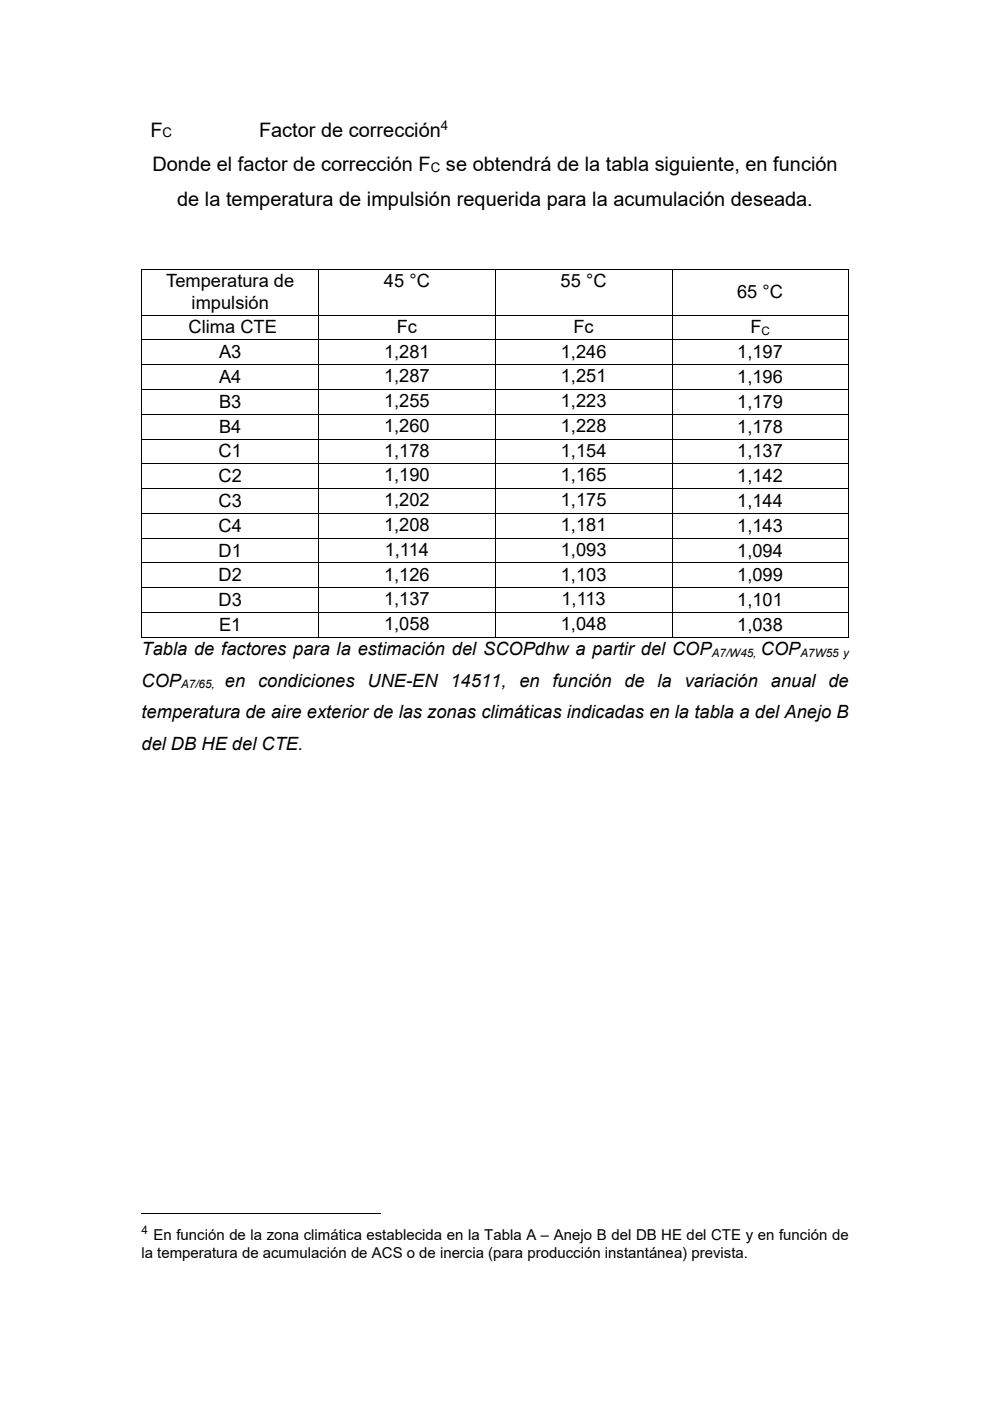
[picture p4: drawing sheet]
<svg xmlns="http://www.w3.org/2000/svg" width="210mm" height="297mm" viewBox="0 0 210 297" stroke-linecap="round" stroke-linejoin="round" font-family="sans-serif">
<defs><g id="words">
<g font-size="4.2">
<text x="31.9" y="29">F</text>
<text x="54.9" y="29">Factor de corrección</text>
<text x="32.3" y="36.3">Donde el factor de corrección F</text>
<text x="94.6" y="36.3">se obtendrá de la tabla siguiente, en función</text>
<text x="37.6" y="43.6">de la temperatura de impulsión requerida para la acumulación deseada.</text>
</g>
<g font-size="3.9">
<text x="35.2" y="60.8">Temperatura de</text>
<text x="40.6" y="65.6">impulsión</text>
<text x="81.4" y="60.8">45 °C</text>
<text x="118.9" y="60.8">55 °C</text>
<text x="156.3" y="63.2">65 °C</text>
<text x="40" y="70.7">Clima CTE</text>
<text x="84.2" y="70.5">Fc</text>
<text x="121.6" y="70.5">Fc</text>
<text x="159.2" y="70.7">F</text>
<text x="46.5" y="75.9">A3</text>
<text x="81.4" y="75.8">1,281</text>
<text x="118.9" y="75.8">1,246</text>
<text x="156.4" y="75.9">1,197</text>
<text x="46.5" y="81.2">A4</text>
<text x="81.4" y="81">1,287</text>
<text x="118.9" y="81">1,251</text>
<text x="156.4" y="81.2">1,196</text>
<text x="46.5" y="86.5">B3</text>
<text x="81.4" y="86.3">1,255</text>
<text x="118.9" y="86.3">1,223</text>
<text x="156.4" y="86.5">1,179</text>
<text x="46.5" y="91.7">B4</text>
<text x="81.4" y="91.6">1,260</text>
<text x="118.9" y="91.6">1,228</text>
<text x="156.4" y="91.7">1,178</text>
<text x="46.4" y="97">C1</text>
<text x="81.4" y="96.8">1,178</text>
<text x="118.9" y="96.8">1,154</text>
<text x="156.4" y="97">1,137</text>
<text x="46.4" y="102.2">C2</text>
<text x="46.4" y="107.5">C3</text>
<text x="81.4" y="102.1">1,190</text>
<text x="81.4" y="107.3">1,202</text>
<text x="118.9" y="102.1">1,165</text>
<text x="118.9" y="107.3">1,175</text>
<text x="156.4" y="102.2">1,142</text>
<text x="156.4" y="107.5">1,144</text>
<text x="46.4" y="112.8">C4</text>
<text x="81.4" y="112.6">1,208</text>
<text x="118.9" y="112.6">1,181</text>
<text x="156.4" y="112.8">1,143</text>
<text x="46.4" y="118">D1</text>
<text x="81.6" y="117.8">1,114</text>
<text x="118.9" y="117.8">1,093</text>
<text x="156.4" y="118">1,094</text>
<text x="46.4" y="123.3">D2</text>
<text x="81.4" y="123.1">1,126</text>
<text x="118.9" y="123.1">1,103</text>
<text x="156.4" y="123.3">1,099</text>
<text x="46.4" y="128.5">D3</text>
<text x="81.4" y="128.4">1,137</text>
<text x="119.1" y="128.4">1,113</text>
<text x="156.4" y="128.5">1,101</text>
<text x="46.5" y="133.8">E1</text>
<text x="81.4" y="133.6">1,058</text>
<text x="118.9" y="133.6">1,048</text>
<text x="156.4" y="133.8">1,038</text>
<text x="30" y="138.9">Tabla de factores para la estimación del SCOPdhw a partir del COP</text>
<text x="161.4" y="138.9">COP</text>
<text x="30" y="145.6">COP</text>
<text x="47.7" y="145.6">en</text>
<text x="54.7" y="145.6">condiciones</text>
<text x="77.9" y="145.6">UNE-EN 14511,</text>
<text x="110.2" y="145.6">en</text>
<text x="117.2" y="145.6">función</text>
<text x="132.4" y="145.6">de</text>
<text x="139.5" y="145.6">la</text>
<text x="145.2" y="145.6">variación</text>
<text x="163.5" y="145.6">anual de</text>
<text x="30" y="152.3">temperatura de aire exterior de las zonas climáticas indicadas en la tabla a del Anejo B</text>
<text x="30" y="158.9">del DB HE del CTE.</text>
</g>
<g font-size="3.2">
<text x="32.6" y="262.9">En función de la zona climática establecida en la Tabla A – Anejo B del DB HE del CTE y en función de</text>
<text x="30" y="266.7">la temperatura de acumulación de ACS o de inercia (para producción instantánea) prevista.</text>
</g>
<g font-size="2.8">
<text x="34.5" y="29.1">C</text>
<text x="93.5" y="27.6">4</text>
<text x="91.4" y="36.4">C</text>
</g>
<g font-size="2.5">
<text x="161.5" y="71.1">C</text>
<text x="151" y="139.2">A7/W45,</text>
<text x="169.8" y="139.2">A7W55 y</text>
<text x="38.4" y="145.9">A7/65,</text>
<text x="30" y="261.6">4</text>
</g>
</g></defs>
<g fill="#000">
<path d="M30 57h.2v.2h-.2zM179.9 57h.1v.2h-.1zM179.9 66.7h.1v.2h-.1zM179.9 72h.1v.1h-.1zM179.9 77.2h.1v.2h-.1zM179.9 82.5h.1v.2h-.1zM179.9 87.7h.1v.2h-.1zM179.9 93h.1v.2h-.1zM179.9 98.3h.1v.1h-.1zM179.9 103.5h.1v.2h-.1zM179.9 108.8h.1v.1h-.1zM179.9 114h.1v.2h-.1z"/>
<path d="M179.9 119.3h.1v.1h-.1zM179.9 124.5h.1v.2h-.1zM179.9 129.8h.1v.2h-.1zM179.9 135.1h.1v.1h-.1z"/>
</g>
<g fill="none" stroke="#000" stroke-width=".21">
<path d="M30 57.1h149.9M30.1 57.2v9.5M67.6 57.2v9.5M105.1 57.2v9.5M142.5 57.2v9.5M179.9 57.2v9.5M30 66.8h149.9M30 72.1h149.9M30 77.3h149.9M30.1 66.9v5.1M30.1 72.1v5.1M30.1 77.4v5.1"/>
<path d="M67.6 66.9v5.1M67.6 72.1v5.1M67.6 77.4v5.1M105.1 66.9v5.1M105.1 72.1v5.1M105.1 77.4v5.1M142.5 66.9v5.1M142.5 72.1v5.1M142.5 77.4v5.1M179.9 66.9v5.1M179.9 72.1v5.1M179.9 77.4v5.1"/>
<path d="M30 82.6h149.9M30 87.8h149.9M30 93.1h149.9M30 98.3h149.9M30.1 82.7v5M30.1 87.9v5.1M30.1 93.2v5.1M30.1 98.4v5.1M67.6 82.7v5M67.6 87.9v5.1M67.6 93.2v5.1M67.6 98.4v5.1"/>
<path d="M105.1 82.7v5M105.1 87.9v5.1M105.1 93.2v5.1M105.1 98.4v5.1M142.5 82.7v5M142.5 87.9v5.1M142.5 93.2v5.1M142.5 98.4v5.1M179.9 82.7v5M179.9 87.9v5.1M179.9 93.2v5.1M179.9 98.4v5.1"/>
<path d="M30 103.6h149.9M30 108.9h149.9M30 119.4h149.9M30.1 103.7v5.1M30.1 108.9v5.1M30.1 114.2v5.1M30.1 119.4v5.1M67.6 103.7v5.1M67.6 108.9v5.1M67.6 114.2v5.1M67.6 119.4v5.1M105.1 103.7v5.1"/>
<path d="M105.1 108.9v5.1M105.1 114.2v5.1M105.1 119.4v5.1M142.5 103.7v5.1M142.5 108.9v5.1M142.5 114.2v5.1M142.5 119.4v5.1M179.9 114.1h-149.9M179.9 103.7v5.1M179.9 108.9v5.1M179.9 114.2v5.1M179.9 119.4v5.1"/>
<path d="M30 124.6h149.9M30 129.9h149.9M30 135.1h37.5M30.1 124.7v5.1M30.1 130v5.2M67.6 124.7v5.1M67.6 130v5.2M67.7 135.1h37.3M105.1 124.7v5.1M105.1 130v5.2M105.2 135.1h37.3M142.5 124.7v5.1"/>
<path d="M142.5 130v5.2M142.6 135.1h37.3M179.9 124.7v5.1M179.9 130v5.2M30 257.4h50.8"/>
</g>
<use href="#words"/>
</svg>
